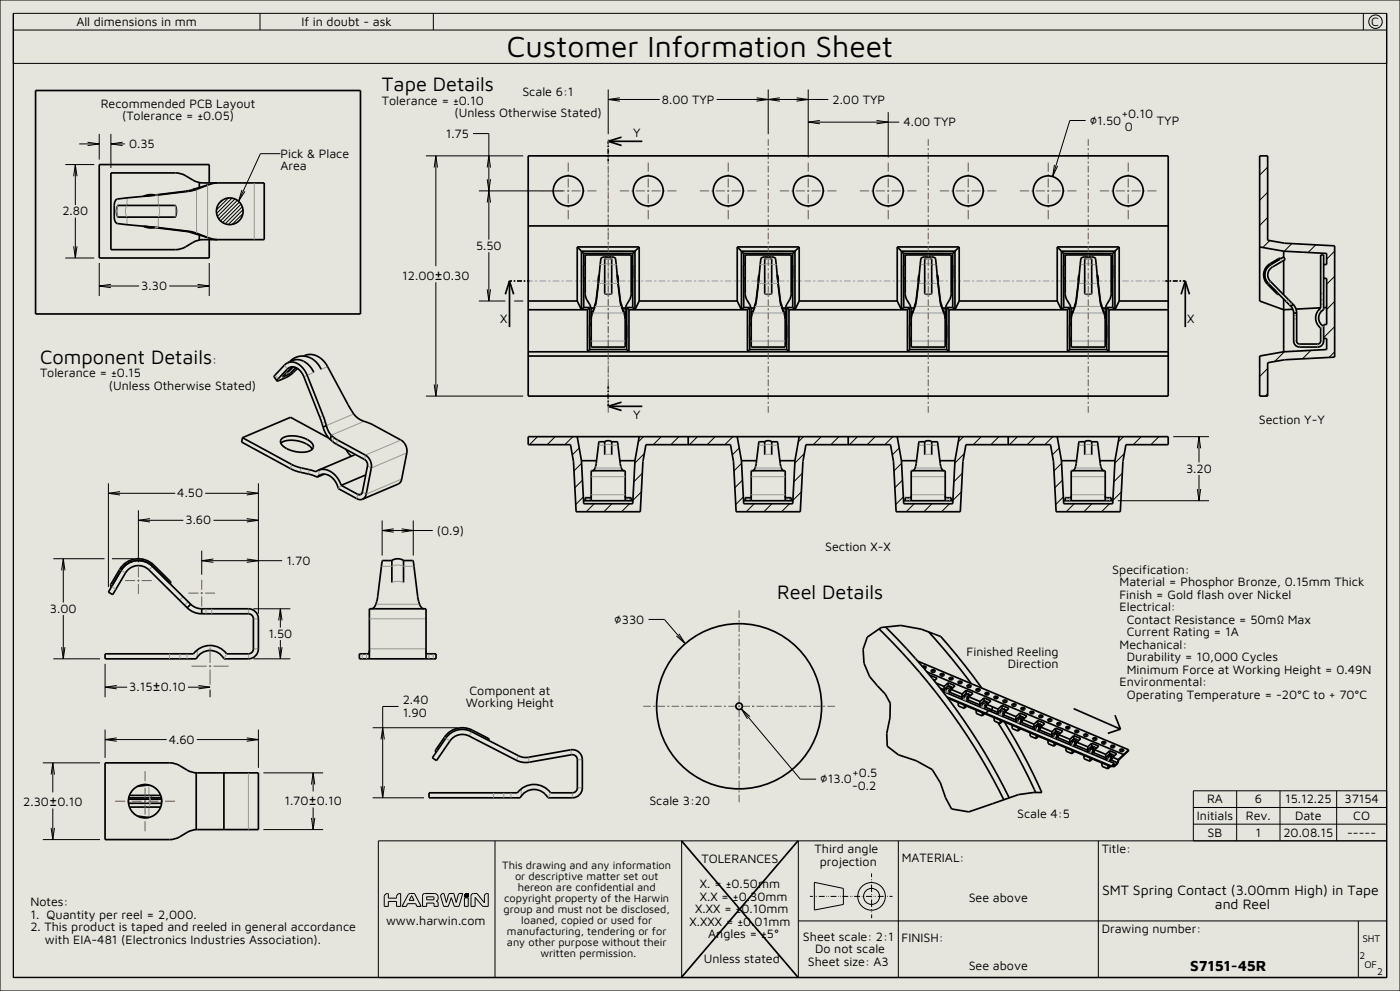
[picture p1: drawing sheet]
<svg xmlns="http://www.w3.org/2000/svg" width="420mm" height="297mm" viewBox="0 0 420 297" stroke-linecap="round" stroke-linejoin="round" font-family="sans-serif">
<defs><g id="words">
<text font-size="9" x="152.1" y="17">Customer Information Sheet</text>
<g font-size="6">
<text x="114.6" y="27.3">Tape Details</text>
<text x="12" y="109">Component Details</text>
<text x="233.1" y="179.5">Reel Details</text>
</g>
<g font-size="5.4">
<text x="130.3" y="84">±</text>
<text x="45.8" y="207.2">±</text>
<text x="14.7" y="241.7">±</text>
<text x="92.6" y="241.4">±</text>
</g>
<text font-size="4.5" x="357.1" y="291">S7151-45R</text>
<g font-size="4.2">
<text x="330.6" y="268.3">SMT Spring Contact (3.00mm High) in Tape</text>
<text x="364.5" y="272.5">and Reel</text>
</g>
<g font-size="3.8">
<text x="22.9" y="7.8">All dimensions in mm</text>
<text x="90.5" y="7.8">If in doubt - ask</text>
<text x="411.3" y="7.8">C</text>
<text x="156.7" y="28.9">Scale 6:1</text>
<text x="30.2" y="32.3">Recommended PCB Layout</text>
<text x="114.6" y="31.4">Tolerance = ±0.10</text>
<text x="136.3" y="35.1">(Unless Otherwise Stated)</text>
<text x="198.6" y="31.1">8.00 TYP</text>
<text x="249.7" y="31.1">2.00 TYP</text>
<text x="336.4" y="35.5">+0.10</text>
<text x="36.6" y="36.1">(Tolerance = ±0.05)</text>
<text x="133.7" y="41.3">1.75</text>
<text x="189.9" y="41.1">Y</text>
<text x="271" y="37.9">4.00 TYP</text>
<text x="326.9" y="37.4">⌀1.50</text>
<text x="337.5" y="39.2">0</text>
<text x="347.1" y="37.4">TYP</text>
<text x="38.7" y="44.4">0.35</text>
<text x="84.1" y="47.3">Pick &amp; Place</text>
<text x="84.1" y="51.1">Area</text>
<text x="18.7" y="64.6">2.80</text>
<text x="142.8" y="75">5.50</text>
<text x="120.7" y="84">12.00</text>
<text x="132.9" y="84">0.30</text>
<text x="42.4" y="87">3.30</text>
<text x="150.1" y="96.8">X</text>
<text x="356.1" y="96.8">X</text>
<text x="12" y="113.1">Tolerance = ±0.15</text>
<text x="63.7" y="109">:</text>
<text x="32.7" y="116.9">(Unless Otherwise Stated)</text>
<text x="189.9" y="125.5">Y</text>
<text x="377.7" y="126.9">Section Y-Y</text>
<text x="355.8" y="141.7">3.20</text>
<text x="53.2" y="149.1">4.50</text>
<text x="55.6" y="157.2">3.60</text>
<text x="131.1" y="160.2">(0.9)</text>
<text x="247.5" y="165">Section X-X</text>
<text x="85.9" y="169.3">1.70</text>
<text x="333.7" y="171.9">Specification:</text>
<text x="335.9" y="175.6">Material = Phosphor Bronze, 0.15mm Thick</text>
<text x="335.9" y="179.4">Finish = Gold flash over Nickel</text>
<text x="15" y="183.7">3.00</text>
<text x="335.9" y="183.1">Electrical:</text>
<text x="80.5" y="191.2">1.50</text>
<text x="184.3" y="186.9">⌀330</text>
<text x="338" y="186.9">Contact Resistance = 50mΩ Max</text>
<text x="338" y="190.6">Current Rating = 1A</text>
<text x="290" y="196.5">Finished Reeling</text>
<text x="335.9" y="194.4">Mechanical:</text>
<text x="302.4" y="200.3">Direction</text>
<text x="338" y="198.1">Durability = 10,000 Cycles</text>
<text x="338" y="201.9">Minimum Force at Working Height = 0.49N</text>
<text x="38.8" y="207.2">3.15</text>
<text x="48.3" y="207.2">0.10</text>
<text x="140.8" y="208.3">Component at</text>
<text x="335.9" y="205.6">Environmental:</text>
<text x="338" y="209.4">Operating Temperature = -20°C to + 70°C</text>
<text x="120.8" y="211.1">2.40</text>
<text x="120.8" y="214.8">1.90</text>
<text x="139.7" y="212">Working Height</text>
<text x="50.6" y="222.9">4.60</text>
<text x="255.6" y="232.9">+0.5</text>
<text x="246.1" y="234.8">⌀13.0</text>
<text x="255.6" y="236.6">-0.2</text>
<text x="7" y="241.7">2.30</text>
<text x="17.2" y="241.7">0.10</text>
<text x="85.3" y="241.4">1.70</text>
<text x="95.1" y="241.4">0.10</text>
<text x="194.8" y="241.2">Scale 3:20</text>
<text x="305.1" y="245.3">Scale 4:5</text>
<text x="359.1" y="245.8">Initials</text>
<text x="362.1" y="240.8">RA</text>
<text x="373.7" y="245.8">Rev.</text>
<text x="376.4" y="240.8">6</text>
<text x="385.5" y="240.8">15.12.25</text>
<text x="388.5" y="245.8">Date</text>
<text x="403.3" y="240.8">37154</text>
<text x="406" y="245.8">CO</text>
<text x="362.3" y="250.8">SB</text>
<text x="376.7" y="250.8">1</text>
<text x="385" y="250.8">20.08.15</text>
<text x="404.2" y="250.8">-----</text>
<text x="244.4" y="255.8">Third angle</text>
<text x="330.5" y="255.8">Title:</text>
<text x="210.4" y="258.8">TOLERANCES</text>
<text x="245.9" y="259.5">projection</text>
<text x="270.5" y="258.3">MATERIAL:</text>
<text x="210" y="266.3">X. = ±0.50mm</text>
<text x="9.1" y="271.7">Notes:</text>
<text x="9.1" y="275.4">1. Quantity per reel = 2,000.</text>
<text x="208.5" y="273.8">X.XX = ±0.10mm</text>
<text x="209.9" y="270">X.X = ±0.30mm</text>
<text x="290.6" y="270.3">See above</text>
<text x="9.1" y="279.2">2. This product is taped and reeled in general accordance</text>
<text x="115.8" y="277.2">www.harwin.com</text>
<text x="206.9" y="277.5">X.XXX = ±0.01mm</text>
<text x="212.5" y="281.3">Angles = ±5°</text>
<text x="330.5" y="279.8">Drawing number:</text>
<text x="13.5" y="282.9">with EIA-481 (Electronics Industries Association).</text>
<text x="240.9" y="282">Sheet scale: 2:1</text>
<text x="244.5" y="285.8">Do not scale</text>
<text x="270.5" y="282.3">FINISH:</text>
<text x="211.1" y="288.8">Unless stated</text>
<text x="242.3" y="289.5">Sheet size: A3</text>
<text x="290.6" y="290.8">See above</text>
</g>
<g font-size="3.3">
<text x="150.7" y="260.4">This drawing and any information</text>
<text x="154.5" y="263.7">or descriptive matter set out</text>
<text x="155.3" y="267">hereon are confidential and</text>
<text x="151" y="273.6">group and must not be disclosed,</text>
<text x="151.3" y="270.3">copyright property of the Harwin</text>
<text x="152.1" y="280.2">manufacturing, tendering or for</text>
<text x="156.4" y="276.9">loaned, copied or used for</text>
<text x="152.1" y="283.5">any other purpose without their</text>
<text x="162.1" y="286.8">written permission.</text>
</g>
<g font-size="3">
<text x="407.9" y="287.4">2</text>
<text x="408.7" y="282.4">SHT</text>
<text x="409.3" y="290.2">OF</text>
<text x="413.1" y="292.2">2</text>
</g>
</g></defs>
<path d="M0 0h420v297h-420z" fill="#e5e5de"/>
<path d="M0 0h420v297h-420z" fill="none" stroke="#e5e5de" stroke-width=".3"/>
<g fill="none" stroke="#000" stroke-width=".51">
<path d="M10.7 27.1h97.4v67h-97.4zM33.3 51.8h19.8l2.1 .6 3.6 2 1.6 .4h18.9v17h-18.9l-1.6 .4-3.6 2-2.1 .6h-19.8M57.9 56.8h1.1M59 56.8l-1.6 .4a167.8 167.8 0 0 1-19.3 2.1l-2.9 .3a1.81 1.81 0 0 0-.9 2v3.4a1.81 1.81 0 0 0 .9 2l2.9 .3a167.8 167.8 0 0 1 19.3 2.1l1.6 .5M59.8 54.7v1.5M62.3 55.5l-3.3 1.3M65.3 54.8l-1.8 .3-7.4 2.1-12.8 1.6M158.5 46.7v46.1h17.7M182.5 43.6v.5M182.5 44.6v1.5M182.5 46.6v.5M182.5 47.6v.8"/>
<path d="M186.5 41.1l-4 1.3 4 1.2M192.7 42.4h-10.2v.7M350.5 46.7v46.1h-17.8M35.4 61.6h17.2a3.2 3.2 0 0 1-.2 3.5h-17a3.7 3.7 0 0 1 0-3.5zM43.3 67.8l12.8 1.6 7.4 2.2 1.8 .2M57.9 69.9h1.1M59 69.9l3.3 1.3M59.8 70.4v1.5M173.2 74v16.2M173.2 74l1.9 2M173.2 74h18.6M175.1 79.3v4.1"/>
<path d="M175.1 79.3h.5M175.1 76v3.3M175.1 76h14.7M175.6 76.4v12l1.7 4.2 .1 11.4h10.2v-11.4l1.7-4.2 .1-12M181.4 77.7v10.2l1.1 .3 1-.3v-10.2M181.4 77.7h.1M181.4 77.7a2.22 2.22 0 0 1 2.1 0M183.5 77.7h.1M189.4 79.3h.5M189.8 76v16.2M189.8 79.3h.1M191.8 74v16.2"/>
<path d="M191.8 74l-2 2M221.2 74v16.2M221.2 74l1.9 2M221.2 74h18.6M223.1 79.3v4.1M223.1 79.3h.5M223.1 76v3.3M223.1 76h14.7M223.6 76.4v12l1.7 4.2 .1 11.4h10.2v-11.4l1.7-4.2 .1-12M229.4 77.7v10.2l1.1 .3 1-.3v-10.2M229.4 77.7h.1M229.4 77.7a2.22 2.22 0 0 1 2.1 0"/>
<path d="M231.5 77.7h.1M237.4 79.3h.5M237.8 76v16.2M237.8 79.3h.1M239.8 74v16.2M239.8 74l-2 2M269.2 74h18.6M269.2 74v16.2M269.2 74l1.9 2M271.1 79.3h.5M271.1 79.3v4.1M271.1 76h14.7"/>
<path d="M271.1 76v3.3M271.6 76.4v12l1.7 4.2 .1 11.4h10.2v-11.4l1.7-4.2 .1-12M277.4 77.7v10.2l1.1 .3 1-.3v-10.2M277.4 77.7h.1M277.4 77.7a2.22 2.22 0 0 1 2.1 0M279.5 77.7h.1M285.4 79.3h.5M285.8 79.3h.1M285.8 76v16.2M287.8 74l-2 2M287.8 74v16.2M317.2 74h18.6"/>
<path d="M317.2 74l1.9 2M317.2 74v16.2M319.1 79.3h.5M319.1 79.3v4.1M319.1 76h14.7M319.1 76v3.3M319.6 76.4v12l1.7 4.2 .1 11.4h10.2v-11.4l1.7-4.2 .1-12M325.4 77.7v10.2l1.1 .3 1-.3v-10.2M325.4 77.7h.1M325.4 77.7a2.22 2.22 0 0 1 2.1 0M327.5 77.7h.1M333.4 79.3h.5"/>
<path d="M333.8 79.3h.1M333.8 76v16.2M335.8 74l-2 2M335.8 74v16.2M377.9 74l7.2 1.3M384 77.7l-3.3 1.9-1 1.3-.3 1M384.1 77.6l-.4-.1-2.7 1.5a3.9 3.9 0 0 0-.8 6.2l3 2.9h.4M385.1 77l-4.4 2.6-.9 1.3-.3 1M385.1 77l.5 .8-3.9 2.3a2.7 2.7 0 0 0-.6 4.2l6.8 6.9M385.1 75.3v1.7M385.1 78.1v10.2M385.1 75.3l12.9 .7v3.3h-.9"/>
<path d="M396.2 76.4v15.9a3.7 3.7 0 0 0 0 6v3.9a.9 .9 0 0 1-.9 .9h-5.4a.9 .9 0 0 1-.9-.9v-8.4M397.1 76.4v16.4a2.82 2.82 0 0 0 0 5M151.6 88.2l1.2-4 1.3 4M153.6 84.2h-.8v13.8M154.1 84.2h.5M155.1 84.2h1.5M157.1 84.2h.5M158.1 84.2h.7M158.5 90.2h14.7M173.2 90.2l1.2 2.6M174.4 92.8v-17.5h16.1v17.5M175.1 83.4v.1"/>
<path d="M175.1 83.4h.5M175.1 83.5v8.7M175.1 92.2l-.7 .6M175.1 92.2h1.8M175.1 83.5h.5M176.2 92.8v12.6l.7-.6M176.9 97.3v4.1M176.9 97.3h.5M176.9 92.2v5.1M176.9 92.2l-.7 .6M177.3 92.3h.9M178.5 91.8l1-6.9 .8-7.3 .3-.4 .9-.2h2.3l.9 .5 .7 7.4 1 6.9"/>
<path d="M178.5 91.2v.6M178.5 91.8l-.8 2M179.5 83.5h.1M179.5 83.4h.1M179.8 82.4l-1 7.7-1.4 5.5M185.2 82.4l.9 7.7 1.5 5.5M185.3 83.4h.2M185.3 83.5h.2M186.4 91.2v.6M186.4 91.8l.8 2M186.7 92.3h.9M187.6 97.3h.5"/>
<path d="M188 92.2v12.6M188 97.3h.1M188 92.2l.7 .6M188 92.2h1.8M188.7 92.8v12.6l-.7-.6M188.7 92.8h35.5M189.4 83.4h.5l-.5 .1M189.8 92.2l.7 .6M191.8 90.2l-1.3 2.6M191.8 90.2h29.4M221.2 90.2l1.2 2.6M222.4 92.8v-17.5h16.1v17.5"/>
<path d="M223.1 83.4v.1M223.1 83.4h.5M223.1 83.5v8.7M223.1 92.2l-.7 .6M223.1 92.2h1.8M223.1 83.5h.5M224.2 92.8v12.6l.7-.6M224.9 97.3v4.1M224.9 97.3h.5M224.9 92.2v5.1M224.9 92.2l-.7 .6M225.3 92.3h.9"/>
<path d="M226.5 91.8l1-6.9 .8-7.3 .3-.4 .9-.2h2.3l.9 .5 .7 7.4 1 6.9M226.5 91.2v.6M226.5 91.8l-.8 2M227.5 83.5h.1M227.5 83.4h.1M227.8 82.4l-1 7.7-1.4 5.5M233.2 82.4l.9 7.7 1.5 5.5M233.3 83.4h.2M233.3 83.5h.2M234.4 91.2v.6M234.4 91.8l.8 2M234.7 92.3h.9"/>
<path d="M235.6 97.3h.5M236 97.3h.1M236 92.2l.7 .6M236 92.2v12.6M236 92.2h1.8M236.7 92.8v12.6l-.7-.6M236.7 92.8h35.5M237.4 83.4h.5l-.5 .1M237.8 92.2l.7 .6M239.8 90.2l-1.3 2.6M239.8 90.2h29.4M269.2 90.2l1.2 2.6"/>
<path d="M270.4 92.8v-17.5h16.1v17.5M271.1 83.4h.5M271.1 83.4v.1M271.1 92.2h1.8M271.1 83.5h.5M271.1 83.5v8.7M271.1 92.2l-.7 .6M272.2 92.8v12.6l.7-.6M272.9 97.3h.5M272.9 97.3v4.1M272.9 92.2v5.1M272.9 92.2l-.7 .6"/>
<path d="M273.3 92.3h.9M274.5 91.8l1-6.9 .8-7.3 .3-.4 .9-.2h2.3l.9 .5 .7 7.4 1 6.9M274.5 91.2v.6M274.5 91.8l-.8 2M275.5 83.5h.1M275.5 83.4h.1M275.8 82.4l-1 7.7-1.4 5.5M281.2 82.4l.9 7.7 1.5 5.5M281.3 83.4h.2M281.3 83.5h.2M282.4 91.2v.6M282.4 91.8l.8 2"/>
<path d="M282.7 92.3h.9M283.6 97.3h.5M284 92.2h1.8M284 97.3h.1M284 92.2l.7 .6M284 92.2v12.6M284.7 92.8h35.5M284.7 92.8v12.6l-.7-.6M285.4 83.4h.5l-.5 .1M285.8 92.2l.7 .6M287.8 90.2h29.4M287.8 90.2l-1.3 2.6"/>
<path d="M317.2 90.2l1.2 2.6M318.4 92.8v-17.5h16.1v17.5M319.1 83.4h.5M319.1 83.4v.1M319.1 92.2h1.8M319.1 83.5h.5M319.1 92.2l-.7 .6M319.1 83.5v8.7M320.2 92.8v12.6l.7-.6M320.9 97.3h.5M320.9 97.3v4.1M320.9 92.2l-.7 .6"/>
<path d="M320.9 92.2v5.1M321.3 92.3h.9M322.5 91.8l1-6.9 .8-7.3 .3-.4 .9-.2h2.3l.9 .5 .7 7.4 1 6.9M322.5 91.2v.6M322.5 91.8l-.8 2M323.5 83.5h.1M323.5 83.4h.1M323.8 82.4l-1 7.7-1.4 5.5M329.2 82.4l.9 7.7 1.5 5.5M329.3 83.4h.2M329.3 83.5h.2M330.4 91.8l.8 2"/>
<path d="M330.4 91.2v.6M330.7 92.3h.9M331.6 97.3h.5M332 92.2h1.8M332 97.3h.1M332 92.2l.7 .6M332 92.2v12.6M332.7 92.8v12.6l-.7-.6M333.4 83.4h.5l-.5 .1M333.8 92.2l.7 .6M335.8 90.2h14.7M335.8 90.2l-1.3 2.6"/>
<path d="M349.6 84.2h.7M350.8 84.2h.5M351.8 84.2h1.5M353.8 84.2h.5M354.3 88.2l1.3-4 1.2 4M354.8 84.2h.8v13.8M379.4 81.9l.2 1.7 .8 1.4M379.5 81.9l.1 1.7 .9 1.3M380.5 84.9l6.8 6.9M383.4 87.9l.1 .1M385.1 89.6v15.8M387.3 91.8l.5 .7 .3 1.3"/>
<path d="M387.9 92.7l-2.8 .1-7.2-2.6v-43.5h2.4v25.3l5.1 .9 15 .8v33.3l-15 .8-5.1 .9v10h-2.4v-12l7.2-1.3M387.9 91.2l.8 1.2 .3 1.4M387.9 91.2l-.6 .6M388.1 93.8h.9M396.2 92.3l-7.4 .3M397.1 83.4l.9 .1v13.8h-.9v4.9a1.8 1.8 0 0 1-1.8 1.8h-5.4a1.8 1.8 0 0 1-1.8-1.8v-8.4M398 92.2h-.9M83.1 114.1l3.5-3.8a3.1 3.1 0 0 1 4.2 1.9l5.1 12.8 1 3M86.4 108.7a4.8 4.8 0 0 1 5.5 3.2l5.1 13 .9 2.6M86.4 108.7l-1 .7-3.1 3.3-.1 .2 .9 1.2M86.8 108.5a5.7 5.7 0 0 1 9.5 2.2M87.1 108.4l-.7 .3"/>
<path d="M87.3 108.3a4.9 4.9 0 0 1 6.6 2.8l.3 .5M87.7 109.9l-2.9 3 2.1-.9 1.9-1.8M88 109.9l-2 2M89.2 110.4l-2.8 2.5-3.3 1.2M91.1 106.7a5.6 5.6 0 0 1 7.2 3.2l7.8 14.2a6 6 0 0 0 3.1 2.2l2.4 .9 8.7 4.7a3.8 3.8 0 0 1 1.7 3.8l-1.5 7.9a1.99 1.99 0 0 1-1.1 1.5l-10.7 4.5M158.5 118.7v-13.3h192v13.3M158.5 106.7h192M176.9 101.4v.1M176.9 101.4h.5M176.9 101.5v3.3M176.9 104.8h11.1M176.9 101.5h.5"/>
<path d="M182.5 115.8v.7M182.5 117v.5M182.5 118v1.5M187.6 101.4h.5l-.5 .1M224.9 101.4v.1M224.9 101.4h.5M224.9 101.5v3.3M224.9 104.8h11.1M224.9 101.5h.5M235.6 101.4h.5l-.5 .1M272.9 101.4h.5M272.9 101.4v.1"/>
<path d="M272.9 104.8h11.1M272.9 101.5h.5M272.9 101.5v3.3M283.6 101.4h.5l-.5 .1M320.9 101.4h.5M320.9 101.4v.1M320.9 104.8h11.1M320.9 101.5h.5M320.9 101.5v3.3M331.6 101.4h.5l-.5 .1M397.1 101.4l.9 .1v3.3l-12.9 .6M72.5 132.5l15.2 8.3 5.8 1.5 1.7 .7"/>
<path d="M72.7 131.2l15.1 8.2 1.9 .7 4.1 .9a1.57 1.57 0 0 0 1.8-.1h.1a5.1 5.1 0 0 1 5.9 2.9l.8 1.7 5 2.7h.8l.5-.6 1.5-8a1.91 1.91 0 0 0-.8-1.9l-8.6-4.7-1.7-1.3M87.2 125.1l11.5 6.2M96.9 128l.9 2.2 1.3 1.5M97.9 127.5l.6 1.7 .9 1.2M97.9 127.5l-1 .5M99.4 130.4l1.6 1.3 8.6 4.7a3.8 3.8 0 0 1 1.8 3.8l-1.5 7.9a1.99 1.99 0 0 1-1.2 1.5M99.4 130.4l-.3 1.3M103.7 134.6l1.7 2.1M106.7 136.2l-.5 .2M158.5 130.9h192v2.4h-12.7l-.9 5-.8 15.1h-19.3l-.8-15.1-.8-5h-25.4l-.9 5-.8 15.1h-19.3l-.8-15.1-.8-5h-25.4l-.9 5-.8 15.1h-19.3l-.8-15.1-.8-5h-25.4l-.9 5-.8 15.1h-19.3l-.8-15.1-.8-5h-12.7zM173.2 130.9l1.2 7.2M174.4 138.1l.7 12.9h14.7l.7-12.9"/>
<path d="M174.4 138.1h4.6M181.4 132.4l-1.7 .1-.9 7-.4 1.1-.7 .5M181.4 132.4l1.3-.3 .8 .3M181.4 132.4v3.9M182.5 120v.5M182.5 121v.8h10.2M183.5 132.4l1.7 .1 1 7 .4 1.1 .6 .5M183.5 132.4v3.9M186 138.1h4.5M186.5 120.5l-4 1.3 4 1.2M191.8 130.9l-1.3 7.2M206.5 130.9v2.4"/>
<path d="M221.2 130.9l1.2 7.2M222.4 138.1l.7 12.9h14.7l.7-12.9M222.4 138.1h4.6M229.4 132.4l-1.7 .1-.9 7-.4 1.1-.7 .5M229.4 132.4l1.3-.3 .8 .3M229.4 132.4v3.9M231.5 132.4l1.7 .1 1 7 .4 1.1 .6 .5M231.5 132.4v3.9M234 138.1h4.5M239.8 130.9l-1.3 7.2M254.5 130.9v2.4M269.2 130.9l1.2 7.2"/>
<path d="M270.4 138.1l.7 12.9h14.7l.7-12.9M270.4 138.1h4.6M277.4 132.4l-1.7 .1-.9 7-.4 1.1-.7 .5M277.4 132.4l1.3-.3 .8 .3M277.4 132.4v3.9M279.5 132.4l1.7 .1 1 7 .4 1.1 .6 .5M279.5 132.4v3.9M282 138.1h4.5M287.8 130.9l-1.3 7.2M302.5 130.9v2.4M317.2 130.9l1.2 7.2M318.4 138.1l.7 12.9h14.7l.7-12.9"/>
<path d="M318.4 138.1h4.6M325.4 132.4l-1.7 .1-.9 7-.4 1.1-.7 .5M325.4 132.4l1.3-.3 .8 .3M325.4 132.4v3.9M327.5 132.4l1.7 .1 1 7 .4 1.1 .6 .5M327.5 132.4v3.9M330 138.1h4.5M335.8 130.9l-1.3 7.2M95.2 143l.5-.5a3.6 3.6 0 0 1 5 1.9l.8 2 5.8 3.2 .7 .1 .7-.1M97.3 142.1l-2.1 .9M175.1 150.1h14.8M177.4 150v-8.9h10.2v8.9"/>
<path d="M177.4 148.6l-.1 .6h-1.7v.9M187.6 148.6v.6h1.8v.9M223.1 150.1h14.8M225.4 150v-8.9h10.2v8.9M225.4 148.6l-.1 .6h-1.7v.9M235.6 148.6v.6h1.8v.9M271.1 150.1h14.8M273.4 150v-8.9h10.2v8.9M273.4 148.6l-.1 .6h-1.7v.9M283.6 148.6v.6h1.8v.9M319.1 150.1h14.8M321.4 150v-8.9h10.2v8.9"/>
<path d="M321.4 148.6l-.1 .6h-1.7v.9M331.6 148.6v.6h1.8v.9M33.4 175.8h.1M45.7 169.7a6 6 0 0 0-9.3 1.3l-3.9 6.5 1.3 .7 3.8-6.5a4.5 4.5 0 0 1 7.1-.9l11.5 11.4M45.7 169.7l11.5 11.4M45.8 169.7a6.1 6.1 0 0 0-9.5 1.2l-2.7 4.7M45.8 169.7l5 5.1M51 175l.2-.3-.2-.5-4.9-4.9a6.6 6.6 0 0 0-10.2 1.4l-2.6 4.4 .1 .7M117.6 168h-2.8l-.1 .2-1.4 11-.5 1.9a1.76 1.76 0 0 1-1.4 1.4M117.6 174.6v-6.6l1.7-.5 1.8 .5v6.6M121.1 168h2.7l.1 .2 1.5 11 .5 1.9a1.76 1.76 0 0 0 1.3 1.4M56.2 182.2l1.6 1.1 1.3 .5 1.4 .2"/>
<path d="M57.2 181.1l1.5 1 1.8 .4M57.2 181.1l-1 1.1M60.5 184h14a1.5 1.5 0 0 1 1.5 1.5v9a1.5 1.5 0 0 1-1.5 1.5h-6.5a6.2 6.2 0 0 0-10 0h-26.5M60.5 182.5h14a3 3 0 0 1 3 3v9a3 3 0 0 1-3 3h-7.3a4.7 4.7 0 0 0-8.3 0h-27.4M60.5 182.5v1.5M110.8 197.4v-14.9h17v14.9M127.8 194.9l.1 1.1h2.9v1.5h-23v-1.5h2.9l.1-1M282.2 190.8l-5.8-2.2-6.2-1.2-5.9 .7-4.1 2.9a12.1 12.1 0 0 0 3 14.5l2.4 2.5 1.5 2.7-.1 4.5-1 4.6 .2 3.8 3.3 2.6 5.3 1.8 4.9 2.6 2.4 4 1.6 4.5 1.8 3.3 5.1 .9 15-5.2 4.5-.6h2.4M279 202.4h.1M279 202.4v.1M279 202.4l2.1 .9-.8 .7M280 203.7l.5 .2"/>
<path d="M280.8 204.7l2.5 1M282.1 206.3l1.3 .5M282.7 207.1l51.6 21.7M283.4 206.8l-.5 .4M283.4 206.8v.5M284.3 207.8l.5-.4 4 1.7M284.4 209.2l49 20.6M284.4 204.6l-1.1 1.1M284.4 204.6v.9M284.4 204.6l2.1 .9-1.2 1.1M284.4 205.5l-1.2 1.2 .1-1M284.4 205.5v.3"/>
<path d="M284.4 205.5l.2 .1M284.6 207.5v.1M284.6 207.5h.1M284.6 207.4v.1M284.6 209.3l-.1 .1M284.6 207.4v.2M284.7 207.2l-.1 .2M284.8 205.7l-.5 .8M284.9 205.7l.3 .1M284.9 205.7h-.1M284.9 205.7h-.4l-.8 1.4-.4 .3M284.9 205.9l-.4 .8"/>
<path d="M285 205.9h-.1M285 206.2l-.4 1.2M285.1 206.1l.3 .1M285.1 206.1l-.1 .1M285.1 206v.1M285.1 206l.3 .2M285.2 206.1h.1M285.2 205.8l-.2 .1M285.2 205.8l.1 .1M285.2 206v.1M285.3 205.9l.1 .2M285.3 205.9l-.3 .3"/>
<path d="M285.3 206.6l-.3 .9M285.3 206.6l3.3 1.4M285.4 205.9l.5 .2M285.4 206.2h.1M285.4 206.1h.1M285.4 206.1v.1M287.5 210.5v1.1l1.8 .7M288.8 209.1v.5M288.8 209.1l-.5 .4M288.9 209.5l-.2 .1M289.3 211.3v1M289.7 210.1l.5-.4 4 1.6"/>
<path d="M289.8 206.9l-1.2 1.1M289.8 206.9l2.1 .9-1.2 1.1M289.8 206.9v.9M289.8 207.8l-1.2 1.2v-1M289.8 207.8v.3M289.8 207.8l.2 .1M290 209.7l-.1 .2M290 209.7h.1M290 209.6v.1M290 211.6l-.7 .7M290 209.7v.1M290.2 207.9l-.5 .9"/>
<path d="M290.3 207.9l.3 .2M290.3 207.9h-.1M290.3 207.9l-.5 .1-.9 1.5M290.4 208.5l-.4 1.1M290.4 208.5l-.4 1.2M290.5 208.4l.3 .1M290.5 208.4l-.1 .1M290.5 208.3v.1M290.5 208.3l.3 .1M290.5 208.4h.1M290.5 208.1l-.6 .8M290.6 208.1h.1"/>
<path d="M290.6 208.3v.1M290.7 208.1l-.3 .4M290.7 208.2h.1M290.7 208.2l.1 .1M290.7 208.9l-.3 .8M290.7 208.9l3.3 1.4M290.7 208.2l.5 .2M290.8 208.5h.1M290.8 208.3h.1M290.8 208.4v.1M292.8 212.8l.1 1 1.8 .8M294.2 211.3l-.5 .4"/>
<path d="M294.2 211.3v.5M294.2 211.8l-.1 .1M294.7 213.6v1M295.1 212.3l.5-.4 3.9 1.7M295.2 209.2l-1.2 1.1M295.2 209.2v.9M295.2 209.2l2.1 .8-1.2 1.1M295.2 210.1l-1.2 1.2v-1M295.2 210.1v.2M295.2 210.1h.2M295.4 212h.1M295.4 213.9l-.7 .7"/>
<path d="M295.6 210.2l-.5 .9M295.6 210.2l.3 .1M295.6 210.2h.1M295.7 210.2l-.4 .1-1.1 1.5M295.8 210.7l-.4 1.3M295.8 210.8l-.5 1.3 .1-.1M295.9 210.6l.2 .1M295.9 210.6l-.1 .2M295.9 210.6h.1M295.9 210.3l-.6 .9M295.9 210.3l.2 .1M295.9 210.5v.1"/>
<path d="M296 210.5l-.1 .1M296.1 210.5h.1M296.1 210.5v.2M296.1 210.4h.1M296.1 210.4l-.3 .3M296.1 210.4l.1 .2M296.1 211.1l-.3 .9M296.1 211.1l3.3 1.4M296.1 210.4l.5 .3M296.2 210.6h.1M296.2 210.6l-.1 .1M296.6 212.9l-.9 .9v.2"/>
<path d="M297.8 211.8l-.3 1M298.2 215.1l.1 1 1.7 .7M299.5 213.6l-.4 .4M299.5 213.6l.1 .5M300.1 215.9l-.1 .9M300.5 214.6l.4-.4 4 1.7M300.6 211.4l-1.2 1.1M300.6 211.4l2.1 .9-1.2 1.1M300.6 211.4v.9M300.6 212.3l-1.3 1.2 .1-1M300.6 212.3v.3M300.6 212.3l.2 .1"/>
<path d="M300.7 214.2v.2M300.7 214.2l.1 .1M300.8 216.1l-.8 .7M300.8 214l-.1 .2M300.9 214l-.1 .3M301 212.5l-.5 .8M301 212.5l.5 .1M301 212.5h-.4l-.7 1.4-.4 .3M301.3 212.9l.2 .1M301.3 212.9l-.4 1.1M301.3 212.9h.1M301.3 212.8v.1"/>
<path d="M301.3 212.6l-.6 .9M301.4 212.8h-.1M301.4 212.8h.1M301.4 212.8l.1 .2M301.5 212.6l-.7 1.4M301.5 212.6v.1M301.5 212.7l.1 .2M301.5 213.4l-.4 .9M301.5 213.4l3.3 1.4M301.5 212.7l.5 .2M301.5 213h.1M301.6 212.9h.1"/>
<path d="M301.6 212.9l-.1 .1M303.6 217.3l.1 1 1.7 .8M304.9 215.9l.1 .4M304.9 215.9l-.4 .4M304.9 216.4h-.1M305.5 218.1l-.1 1M305.9 216.9l.4-.5 4 1.7M306 213.7l-1.2 1.1M306 213.7l2.1 .9-1.2 1.1M306 213.7v.9M306 214.6l.2 .1M306 214.6l-1.3 1.2 .1-1"/>
<path d="M306 214.6v.2M306.1 215.7h.1M306.1 216.5v.2M306.1 216.5h.1M306.2 218.4l-.8 .7M306.2 216.2l-.1 .3M306.4 214.7l.3 .2M306.4 214.7l-.5 .9M306.4 214.7l-.4 .1-1.1 1.6M306.6 215.2h.3M306.7 215.2l-.1 .1M306.7 215.1h.1"/>
<path d="M306.7 215.1v.1M306.7 214.8l-.6 .9M306.7 214.9l.7 .3M306.7 215.1l.1 .1M306.8 215l-.1 .1M306.8 215h.1M306.8 215l.1 .2M306.9 215.7l3.3 1.3M306.9 215.7l-.4 .8M306.9 215.2h.1M306.9 215.2l-.1-.3-.6 1.7M309 219.6l.1 1 1.7 .7"/>
<path d="M310.3 218.1l-.4 .4M310.3 218.1v.5M310.3 218.6l-.1 .1M311.3 219.1l.4-.4 4 1.7M311.4 215.9l2 .9-1.1 1.1M311.4 215.9l-1.2 1.1M311.4 215.9v.9M311.4 216.8l.2 .1M311.4 216.8l-1.3 1.2 .1-1M311.4 216.8v.3M311.5 218.8v.1M311.5 218.8h.1"/>
<path d="M311.5 218.7v.1M311.6 218.7l-.1 .2M311.8 217l-.5 .9M311.8 217l.3 .1M311.8 217h.1M311.8 217l-.4 .1-1.1 1.5M312 217.4l.3 .1M312 217.4l-.4 1.3M312 217.1h.1M312 217.1l-.5 .9M312.1 217.4h.1M312.1 217.3l-.1 .1"/>
<path d="M312.1 217.3v.1M312.1 217.1l.7 .3M312.2 217.3h-.1M312.2 217.3h.1M312.2 217.3l.1 .2M312.3 217.9l3.3 1.4M312.3 217.9l-.4 .9M312.3 217.5h.1M312.3 217.5l-.1-.3-.7 1.5M316.7 218.2l2.1 .9-1.1 1.1M316.7 218.2l-1.1 1.1M316.7 218.2l.1 .9"/>
<path d="M316.8 219.1l.2 .1M316.8 219.1l-1.3 1.2 .1-1M316.8 219.1v.3M317.2 219.3l-.6 .8M317.2 219.3l.3 .1M317.2 219.3h.1M317.2 219.3h-.4l-.8 1.4-.4 .2M317.2 219.5l-.3 .8M317.3 219.4l-.1 .1M317.3 219.8l-.4 1.1M317.4 219.8l-.4 1.2M317.4 219.7l.3 .1"/>
<path d="M317.4 219.7v.1M317.5 219.6l.2 .1M317.5 219.6l-.1 .1M317.5 219.7h.1M317.5 219.4h-.2M317.5 219.4l.7 .3M317.5 219.6v.1M317.7 219.8h.1M317.8 219.6l-.2-.2-.3 .4M317.8 219.6h.1M317.8 219.7l-.1 .1M322.1 212.4l14 6.1"/>
<path d="M334.5 214.3l1.6 4.2M336.1 218.5l-3.8 1.3M31.5 228.6l19.9 .1 2.1 .5 3.6 2 1.5 .4h18.9v17l-18.9 .1-1.5 .3-3.6 2-2.1 .6h-19.9M38.6 239.5h9.9M38.6 239.1h9.8M38.8 238.4h9.4M44.6 235.3l-3.3 .4M58.9 231.6v17M128.7 237.6h26.5a6.2 6.2 0 0 1 10 0h6.5a1.5 1.5 0 0 0 1.5-1.5v-8.4a1.5 1.5 0 0 0-1.8-1.5l-12.6 2.2h-2.3l-1.6-.6-14.1-7.2a4.5 4.5 0 0 0-5.8 1.5l-4.1 5.9-1.2-.9 4.1-5.9a6 6 0 0 1 7.6-1.9l14.2 7.2 1.4 .5h1.5l12.7-2.3a3 3 0 0 1 3.5 3v8.4a3 3 0 0 1-3 3h-7.3a4.7 4.7 0 0 0-8.3 0h-27.4M146.7 221.9l-.3-.6-4.7-2.5a6.5 6.5 0 0 0-8.3 2.1l-2.7 3.9 .1 .7M310.9 220.4l-.1 .9M311.5 220.7l-.7 .6"/>
<path d="M314.4 221.9v1l1.8 .7M315.7 220.4v.5M315.7 220.4l-.4 .4M316.3 222.6l-.1 1M316.7 221.4l.4-.4 4 1.6M316.9 221v.2M316.9 221h.1M316.9 220.9v.1M316.9 222.9l-.7 .7M317 221l-.1 .1M317.7 220.2l3.3 1.4M317.7 220.2l-.4 .9"/>
<path d="M319.8 224.1v1l1.8 .8M321.1 222.6v.5M321.1 222.6l-.4 .5M321.2 223.1l-.2 .1M321.6 224.9v1M322.1 223.6l.4-.4 4 1.7M322.1 220.5l2.1 .9-1.1 1M322.1 220.5l-1.1 1.1M322.1 220.5l.1 .9M322.2 221.4l.2 .1M322.2 221.4l-1.3 1.2 .1-1M322.2 221.4l-.1 .2"/>
<path d="M322.3 223.3v.1M322.3 223.3h.1M322.3 223.2v.1M322.3 225.2l-.7 .7M322.4 223.2l-.1 .2M322.6 221.5l-.6 .9M322.6 221.5l.3 .1M322.6 221.5h.1M322.6 221.5l-.4 .1-1 1.5M322.6 221.7l-.4 .8M322.7 221.7h-.1M322.7 222.1l-.4 1.1"/>
<path d="M322.7 222.1l-.3 1.1M322.8 221.9l.3 .1M322.8 221.9l-.1 .2M322.8 221.9h.1M322.9 221.9l.2 .1M322.9 221.9h-.1M322.9 221.9h.1M322.9 221.6l-.2 .1M322.9 221.6l.7 .4M322.9 221.8v.1M323 221.7l-.3 .4M323.1 221.7h.1"/>
<path d="M323.1 221.7v.2M323.1 222.4l3.3 1.4M323.1 222.4l-.4 .9M323.1 222h.1M323.1 221.9h.1M323.1 221.9v.1M325.2 226.4v1l1.8 .7M326.5 224.9l-.5 .4M326.5 224.9v.5M326.5 225.4l-.1 .1M327 227.2v.9M327.4 225.9l.5-.4 4 1.7"/>
<path d="M327.5 222.7l2.1 .9-1.2 1.1M327.5 222.7l-1.1 1.1M327.5 222.7v.9M327.5 223.6l.2 .1M327.5 223.6l-1.2 1.2 .1-1M327.5 223.6v.3M327.7 225.5v.1M327.7 227.4l-.7 .7M327.8 225.3l-.1 .2M327.9 223.8l-.5 .8M328 223.8l.3 .1M328 223.8h-.1"/>
<path d="M328 223.8h-.4l-1.1 1.6M328.1 224.3l-.4 1.4v-.2M328.2 224.2l.3 .1M328.2 224.2l-.1 .1M328.2 224.1v.1M328.3 224.2h.1M328.3 223.9l-.7 .9M328.3 223.9l.1 .1M328.3 224.1v.1M328.4 224.1h-.2M328.4 224.1h.1M328.4 224.1l.1 .2"/>
<path d="M328.4 224l-.3 .3M328.4 224h.1M328.4 224l.1 .2M328.4 224.7l3.3 1.4M328.4 224.7l-.3 .9M328.5 224l.5 .2M328.5 224.2h.1M328.5 224.2v.1M330.6 228.6v1.1l1.8 .7M331.9 227.2v.5M331.9 227.2l-.5 .4M332.4 229.4v1"/>
<path d="M332.9 225l2.1 .9-1.2 1.1M332.9 225l-1.2 1.1M332.9 225v.9M332.9 225.9l.2 .1M332.9 225.9l-1.2 1.2v-1M332.9 225.9v.3M333.1 227.8l-.1 .2M333.1 227.8h.1M333.1 229.7l-.7 .7M333.1 227.6v.2M333.2 227.6l-.1 .3M333.4 226l.3 .2"/>
<path d="M333.4 226l-.6 .9M333.4 226l-.4 .1-.8 1.3-.4 .3M333.6 226.5l.3 .1M333.6 226.5l-.1 .1M333.6 226.4h.1M333.6 226.4l.1 .1M333.7 226.2l-.7 .8M333.7 226.2h.1M333.7 226.4v.1M333.7 229.6l.5 .2M333.7 226.3l-.1 .1M333.8 226.4h.1"/>
<path d="M333.8 226.4l.1 .2M333.8 226.2l-.6 1.4M333.8 226.2v.1M333.8 226.3l.1 .1M333.8 227l1.7 .7M333.8 227l-.3 .8M333.8 226.3l.5 .2M333.9 226.4h.1M333.9 226.5v.1M334.2 229.8l-.1-.6-.7 .6M334.3 228.8l.1 .6M334.3 228.8l-.9 .8v.2"/>
<path d="M335.5 227.7l-.2 .9-2-.8-.5 .4M335.5 227.7l3.1-3v.3l-3 2.8-.2 .9-1.2 1.1M38.6 240.7h9.9M38.8 241.9h9.4M41.3 244.6l3.3 .4M204.5 252l34.9 40.9M239.4 252l-34.9 40.9"/>
<circle cx="68.9" cy="63.3" r="4"/>
</g>
<g fill="none" stroke="#000" stroke-width=".3">
<path d="M0 0h420v297h-420zM4 4h412v289h-412zM4 9h412M4 19h412M78 4v5M130 4v5M409 4v5M182.5 26.8v13.4M182.5 29.8h15.4M186 29.3l-3.5 .5 3.5 .5M215 29.8h33.5M227 29.3l3.5 .5-3.5 .5"/>
<path d="M230.5 26.8v13.4M234 29.3l-3.5 .5 3.5 .5M239 29.3l3.5 .5-3.5 .5M242.5 26.8v20.4M242.5 36.6h27.3M246 36.1l-3.5 .5 3.5 .5M263 36.1l3.5 .5-3.5 .5M266.5 33.6v13.6M325.7 36.1h-4.8l-5.1 16.8M19.6 49.3h8.7M22.1 52.8l.5-3.5 .5 3.5M22.6 49.3v12.1"/>
<path d="M23.8 43.1h6M26.3 42.6l3.5 .5-3.5 .5M29.8 40.1v7.7M33.3 40.1v10.2M33.3 43.1h4.2M36.8 42.6l-3.5 .5 3.5 .5M66.7 60l-1.1 1.1M68.5 59.4l-3.5 3.5M69.6 59.4l-4.6 4.6M70.5 59.6l-5.3 5.3M72.6 56.9l-1 3.4 1.9-3M84.1 46.1h-6l-6.5 14.2"/>
<path d="M127.8 46.7h29.2M130.3 50.2l.5-3.5 .5 3.5M130.8 46.7v33.1M141.9 40h4.8v31.8M143.7 57.2h25.3M146.2 53.7l.5 3.5 .5-3.5M146.2 50.2l.5-3.5 .5 3.5M316.3 49.4l-.5 3.5 1.5-3.2M380.3 50.1l-2.4 2.4M380.3 57.6l-2.4 2.4M19.6 77.3h8.7M22.1 73.8l.5 3.5 .5-3.5"/>
<path d="M22.6 65.2v12.1M29.8 78.8v9.9M62.8 78.8v9.9M71.2 60l-5.6 5.6M71.8 60.6l-5.6 5.6M72.3 61.2l-5.5 5.5M72.7 62l-5.1 5.1M72.9 64l-3.3 3.2M72.9 62.9l-4.4 4.4M146.2 60.7l.5-3.5 .5 3.5M146.7 75.6v14.6M380.3 65.2l-2.4 2.4"/>
<path d="M380.9 72.1l-2.1 2.1M387.6 73l-2.3 2.3M394.7 73.4l-2.3 2.3M400.4 75.3l-2.4 2.4M29.8 85.7h12M33.3 85.2l-3.5 .5 3.5 .5M50.8 85.7h12M59.3 85.2l3.5 .5-3.5 .5M130.8 84.6v34.1M143.7 90.2h7.9M146.2 86.7l.5 3.5 .5-3.5M154.2 90.2h2.8"/>
<path d="M400.4 82.8l-2.4 2.4M400.4 90.3l-2.4 2.4M400.4 97.9l-3.3 3.3M127.8 118.7h29.2M130.3 115.2l.5 3.5 .5-3.5M380.3 110.4l-2.4 2.4M380.3 118l-.7 .7M385.3 105.4l-2.9 2.9M393.3 105l-2.6 2.5M400.4 105.4l-1.7 1.7M161.3 130.9l-2.4 2.4M166.6 130.9l-2.4 2.4"/>
<path d="M171.9 130.9l-2.4 2.4M173.8 134.3l-2.1 2M174.5 138.9l-2.3 2.2M193.1 130.9l-1.6 1.6M193.3 135.9l-2.8 2.9M198.4 130.9l-2.4 2.4M203.7 130.9l-2.4 2.4M209.3 130.9l-2.4 2.4M214.6 130.9l-2.4 2.4M219.9 130.9l-2.4 2.4M221.8 134.3l-2.1 2M222.5 138.9l-2.3 2.2"/>
<path d="M241.1 130.9l-1.6 1.6M241.3 135.9l-2.8 2.9M246.4 130.9l-2.4 2.4M251.7 130.9l-2.4 2.4M257.3 130.9l-2.4 2.4M262.6 130.9l-2.4 2.4M267.9 130.9l-2.4 2.4M269.8 134.3l-2.1 2M270.5 138.9l-2.3 2.2M289.1 130.9l-1.6 1.6M289.3 135.9l-2.8 2.9M294.4 130.9l-2.4 2.4"/>
<path d="M299.7 130.9l-2.4 2.4M305.3 130.9l-2.4 2.4M310.6 130.9l-2.4 2.4M315.9 130.9l-2.4 2.4M317.8 134.3l-2.1 2M318.5 138.9l-2.3 2.2M337.1 130.9l-1.6 1.6M337.3 135.9l-2.8 2.9M342.4 130.9l-2.4 2.4M347.7 130.9l-2.4 2.4M352 130.9h10.7M359.2 134.4l.5-3.5 .5 3.5"/>
<path d="M359.7 130.9v7.7M32.5 144.8v31.2M32.5 147.8h20.1M36 147.3l-3.5 .5 3.5 .5M41.5 152.9v15.6M41.5 155.9h13.5M45 155.4l-3.5 .5 3.5 .5M61.6 147.8h15.9M64 155.9h13.5M74 155.4l3.5 .5-3.5 .5M74 147.3l3.5 .5-3.5 .5M77.5 144.8v39.2"/>
<path d="M114.6 156v10.5M114.6 159h15.2M118.1 158.5l-3.5 .5 3.5 .5M120.5 158.5l3.5 .5-3.5 .5M124 156v10.5M174.7 143.9l-2.2 2.3M175 148.9l-2.3 2.3M178.3 151l-2.4 2.4M183.6 151l-2.4 2.4M188.9 151l-2.4 2.4M192.1 153l-.3 .4M192.4 147.4l-2.5 2.6"/>
<path d="M192.7 141.8l-2.5 2.6M222.7 143.9l-2.2 2.3M223 148.9l-2.3 2.3M226.3 151l-2.4 2.4M231.6 151l-2.4 2.4M236.9 151l-2.4 2.4M240.1 153l-.3 .4M240.4 147.4l-2.5 2.6M240.7 141.8l-2.5 2.6M270.7 143.9l-2.2 2.3M271 148.9l-2.3 2.3M274.3 151l-2.4 2.4"/>
<path d="M279.6 151l-2.4 2.4M284.9 151l-2.4 2.4M288.1 153l-.3 .4M288.4 147.4l-2.5 2.6M288.7 141.8l-2.5 2.6M318.7 143.9l-2.2 2.3M319 148.9l-2.3 2.3M322.3 151l-2.4 2.4M327.6 151l-2.4 2.4M332.9 151l-2.4 2.4M335.4 150.1h27.3M336.1 153l-.3 .4"/>
<path d="M336.4 147.4l-2.5 2.6M336.7 141.8l-2.5 2.6M359.2 146.6l.5 3.5 .5-3.5M359.7 142.3v7.8M16 167.5h15.4M18.5 171l.5-3.5 .5 3.5M19 167.5v13.1M33.6 167.5h6.4M60.5 165v7.2M60.5 168h24.2M64 167.5l-3.5 .5 3.5 .5M74 167.5l3.5 .5-3.5 .5"/>
<path d="M16 197.5h14M18.5 194l.5 3.5 .5-3.5M19 184.3v13.2M31.5 199v9.9M76 197.5h11.1M76 182.5h11.1M83.6 186l.5-3.5 .5 3.5M83.6 194l.5 3.5 .5-3.5M84.1 182.5v5.6M84.1 191.8v5.7M194.6 185.6h4.7l6.3 7.3M203.7 189.9l1.9 3-2.7-2.3"/>
<path d="M31.5 218.6v8.5M31.5 205.9h6.7M35 205.4l-3.5 .5 3.5 .5M56.4 205.9h6.6M59.5 205.4l3.5 .5-3.5 .5M63 206.7v2.2M77.5 218.6v11.5M111.8 218.1h25.4M119.6 211.7h-4.8v27.4M222.4 212.4l17.7 21.1h4.7M225 214.8l-2.6-2.4 1.8 3M12.8 228.6h17.2"/>
<path d="M15.3 232.1l.5-3.5 .5 3.5M15.8 228.6v8.9M31.5 221.6h18.5M35 221.1l-3.5 .5 3.5 .5M59 221.6h18.5M74 221.1l3.5 .5-3.5 .5M79 231.6h17.9M93.4 235.1l.5-3.5 .5 3.5M93.9 231.6v5.6M111.8 239.1h15.4M114.3 235.6l.5 3.5 .5-3.5M114.3 221.6l.5-3.5 .5 3.5"/>
<path d="M371 237v15M384 237v15M401 237v15M416 237h-58v15M12.8 251.6h17.2M15.3 248.1l.5 3.5 .5-3.5M15.8 242.3v9.3M79 248.6h17.9M93.4 245.1l.5 3.5 .5-3.5M93.9 242v6.6M148.5 252v41M204.5 252v41"/>
<path d="M239.5 252v41M269.5 252v41M329.5 252v41M358 242h58M358 247h58M416 252h-302.5v41M115.6 268.1l.9-.3v1.4h2.5a1.1 1.1 0 0 1 1.2-1.4v3.8h-1.2v-1.4h-2.5v1.4h-1.2v-2.9zM122.4 268.1l.5-.3h1.4l2.1 3.8h-1.4l-.3-.8h-2.5l-.3 .8h-1.3zM123.5 268.4l.7 1.4h-1.5zM127 267.9l3.3-.1a1.23 1.23 0 0 1 1.2 .9 1.23 1.23 0 0 1-.6 1.4l.5 .6v.9h-1.2v-.7l-.2-.2h-2v.9h-1.2v-3.2zM128 268.8h2l.2 .6-.3 .3h-1.9zM134.5 268.1l-.6 2.4-.7-2.7-.8 .2-.2 .6"/>
<path d="M137.5 268.1l-.6 2.4-.8-2.7h-1.1l-.5 .4M137.5 268.2l.5-.4h.8l-1.1 3.8h-1.4l-.9-2.6-.9 2.6h-1.4l-.9-3.1M139.3 269.1h1.2v2.5h-1.2zM139.8 267.8l-.4 .5M140 267.8l-.7 .6M140.1 267.8l-.8 .8M140.2 267.8l-.9 .9M140.3 267.8l-.7 .2-.3 .8M140.3 267.8h.2M140.3 267.8l-1 1M140.4 267.8l-1 1M140.5 267.8v1h-1.2"/>
<path d="M140.5 267.8l-1 1M140.5 267.9l-.9 .9M140.5 268l-.8 .8M140.5 268.1l-.7 .7M140.5 268.2l-.6 .6M140.5 268.3l-.5 .5M140.5 268.4l-.4 .4M140.5 268.5l-.3 .3M140.5 268.6l-.2 .2M140.5 268.7l-.1 .1M146.1 267.8h.4v3.8h-1.7l-2.3-2.7v2.7h-1.2v-3l.2-.6 .4-.2h1.2l2.2 2.8v-2.2l.4-.5 .4-.1M239.5 276h176.5"/>
<path d="M243 268.6h.9M243.9 268.6h.1M244.3 264.4l8.7 1.9v4.8l-8.7 1.6zM244.4 268.6h.2M244.9 268.6h.2M245.6 268.6h1.8M247.9 268.6h.2M248.5 268.6h.1M249.2 268.6h1.7M251.5 268.6h.1M252 268.6h.2M252.7 268.6h1.8"/>
<path d="M255 268.6h.2M255.5 268.7h.2M256.3 268.7h1.7M258.6 268.7h.1M259.1 268.7h.2M259.8 268.7h1.8M261.5 261.8v1.1M261.5 262.9h.1M261.5 263.5v.3M261.5 264.2v.2M261.5 265.1v2.2M261.5 268v.2"/>
<path d="M261.5 268.7v.2M261.5 269.6v2.2M261.5 272.5v.2M261.5 273.2v.2M261.5 274.1v1.1M262.1 268.7h.2M262.6 268.7h.2M263.3 268.7h1.8M265.6 268.7h.2M266.2 268.7h.1M266.9 268.7h.9M407.5 276v17"/>
<path d="M4 292.9h412"/>
<circle cx="412.7" cy="6.5" r="2.02"/>
<circle cx="261.5" cy="268.6" r="4.1"/>
<circle cx="261.5" cy="268.7" r="2.41"/>
</g>
<g fill="none" stroke="#9196a0" stroke-width=".3">
<path d="M38.1 59.3v2.3M46.4 58.4h1.1v3.2M55.6 57.3h1.1M57.1 57h1.1M59 56.8v13.1M62.3 55.5v15.7M76.3 54.8v17M182.5 48.4v1M182.5 50.1v.7M182.5 51.5v2.1M182.5 54.3v.7M182.5 55.7v2.1"/>
<path d="M182.5 58.5v.7M182.5 59.9v2.1M35.4 61.6a3.8 3.8 0 0 0 0 3.5M38.1 61.6a3.8 3.8 0 0 0 0 3.5M38.1 65.1v2.2M47.5 65.1v3.1h-1.1M47.5 61.6a4.5 4.5 0 0 1 0 3.5M52.4 61.6a4.5 4.5 0 0 1 0 3.5M55.6 69.3h1.1M57.1 69.6h1.1M180 79.3h1.4a2.26 2.26 0 0 1 2.1 0h1.4M181.4 77.7l1-.2 1.1 .2"/>
<path d="M182.5 62.8v.7M182.5 64.2v2.1M182.5 67v.7M182.5 68.4v2.1M182.5 71.2v.7M182.5 72.6v2.1M182.5 75.4v.7M182.5 76.8v2.1M182.5 79.6v.7M228 79.3h1.4a2.26 2.26 0 0 1 2.1 0h1.4M229.4 77.7l1-.2 1.1 .2M276 79.3h1.4a2.26 2.26 0 0 1 2.1 0h1.4"/>
<path d="M277.4 77.7l1-.2 1.1 .2M324 79.3h1.4a2.26 2.26 0 0 1 2.1 0h1.4M325.4 77.7l1-.2 1.1 .2M381 79l.7 1.1M383.7 77.5l.2 .2M384.1 77.6l.5 .8M158.8 84.2h1M160.5 84.2h.7M161.8 84.2h2M164.5 84.2h.6M165.8 84.2h2M168.5 84.2h.6"/>
<path d="M169.8 84.2h2M172.4 84.2h.7M173.8 84.2h1.9M176.4 84.2h.7M177.7 84.2h2M177.7 93.8h9.5M178.5 91.8h7.9M178.7 90.7v.7M178.9 89.8v.7M179.5 84.3v.6l3 .3 2.9-.3v-.6M180.4 84.2h.6M181.4 87.9l1.1 .2 1-.2"/>
<path d="M181.7 84.2h2M182.5 81v2.1M182.5 83.8v.7M182.5 85.2v2.1M182.5 88v.7M182.5 89.4v2.1M182.5 92.3v.7M182.5 93.7v2.1M182.5 96.5v.7M182.5 97.9v2.1M184.3 84.2h.7M185.7 84.2h2"/>
<path d="M186.1 89.8v.7M186.3 90.7v.7M188.3 84.2h.7M189.6 84.2h2M192.3 84.2h.7M193.6 84.2h2M196.3 84.2h.6M197.6 84.2h2M200.2 84.2h.7M201.6 84.2h2M204.2 84.2h.7M205.5 84.2h2"/>
<path d="M208.2 84.2h.7M209.5 84.2h2M212.2 84.2h.6M213.5 84.2h2M216.1 84.2h.7M217.5 84.2h1.9M220.1 84.2h.7M221.4 84.2h2M224.1 84.2h.6M225.4 84.2h2M225.7 93.8h9.5M226.5 91.8h7.9"/>
<path d="M226.7 90.7v.7M226.9 89.8v.7M227.5 84.3v.6l3 .3 2.9-.3v-.6M228.1 84.2h.6M229.4 84.2h2M229.4 87.9l1.1 .2 1-.2M232 84.2h.7M233.4 84.2h1.9M234.1 89.8v.7M234.3 90.7v.7M236 84.2h.7M237.3 84.2h2"/>
<path d="M240 84.2h.6M241.3 84.2h2M244 84.2h.6M245.3 84.2h2M247.9 84.2h.7M249.3 84.2h1.9M251.9 84.2h.7M253.2 84.2h2M255.9 84.2h.6M257.2 84.2h2M259.8 84.2h.7M261.2 84.2h2"/>
<path d="M263.8 84.2h.7M265.1 84.2h2M267.8 84.2h.7M269.1 84.2h2M271.8 84.2h.6M273.1 84.2h2M273.7 93.8h9.5M274.5 91.8h7.9M274.7 90.7v.7M274.9 89.8v.7M275.5 84.3v.6l3 .3 2.9-.3v-.6M275.7 84.2h.7"/>
<path d="M277.1 84.2h2M277.4 87.9l1.1 .2 1-.2M279.7 84.2h.7M281 84.2h2M282.1 89.8v.7M282.3 90.7v.7M283.7 84.2h.7M285 84.2h2M287.7 84.2h.6M289 84.2h2M291.6 84.2h.7M293 84.2h1.9"/>
<path d="M295.6 84.2h.7M296.9 84.2h2M299.6 84.2h.6M300.9 84.2h2M303.6 84.2h.6M304.9 84.2h2M307.5 84.2h.7M308.9 84.2h1.9M311.5 84.2h.7M312.8 84.2h2M315.5 84.2h.6M316.8 84.2h2"/>
<path d="M319.5 84.2h.6M320.8 84.2h2M321.7 93.8h9.5M322.5 91.8h7.9M322.7 90.7v.7M322.9 89.8v.7M323.4 84.2h.7M323.5 84.3v.6l3 .3 2.9-.3v-.6M324.7 84.2h2M325.4 87.9l1.1 .2 1-.2M327.4 84.2h.7M328.7 84.2h2"/>
<path d="M330.1 89.8v.7M330.3 90.7v.7M331.4 84.2h.6M332.7 84.2h2M335.3 84.2h.7M336.7 84.2h2M339.3 84.2h.7M340.6 84.2h2M343.3 84.2h.7M344.6 84.2h2M347.3 84.2h.6M348.6 84.2h1"/>
<path d="M381.1 84.3l-.9 .9M383.4 87.9l-.2 .2M386.6 89.8l-.7 .7M387.5 90.7l-.7 .7M388.1 95.6h.9M388.1 94.6h.9M395.5 93h1.3M396.2 91.2h.9M396.2 89.9h.9M396.2 88h.9M82.5 112.4l.9 1.2M85.3 109.4l.9 1.2 1.4-.6"/>
<path d="M87.1 111.9h-1.3M87.1 108.2l-.2 .3M93.8 111.8l-2.6 1.2M98.3 109.9l-2 .8M177.4 102.2h10.2M182.5 100.7v.7M182.5 102.1v2.1M182.5 104.9v.7M182.5 106.3v2.1M182.5 109.1v.7M182.5 110.5v2.1M182.5 113.3v.7"/>
<path d="M182.5 114.7v1.1M225.4 102.2h10.2M273.4 102.2h10.2M321.4 102.2h10.2M388.1 102.2h.9M389.9 103.1v.9M395.3 103.1v.9M396.2 102.2h.9M87.4 139.2l-.2 1.3M96.9 124.5l-1 .5M97.6 126.5l-1 .5M100.1 131.1l-.3 1.3"/>
<path d="M101.2 131.8l-.2 1.4M106.1 124.1l-8.2 3.4M109.2 126.3l-9.8 4.1M120.3 131.9l-10.7 4.5-.2 1.3M122 135.7l-10.6 4.5-1.2-.6M179.5 133.4l3-.2 2.9 .2M181.4 136.3l1.1-.2 1 .2M227.5 133.4l3-.2 2.9 .2M229.4 136.3l1.1-.2 1 .2M275.5 133.4l3-.2 2.9 .2M277.4 136.3l1.1-.2 1 .2M323.5 133.4l3-.2 2.9 .2"/>
<path d="M325.4 136.3l1.1-.2 1 .2M90.3 140.2l-.2 1.3M92.8 140.8l-.3 1.3M95.9 140.8l-.4 1.9M108.7 147.6l-1.4 .6-.2 1.3M120.5 143.6l-10.6 4.5-1.2-.6M176.1 149.2v.9M176.8 149.2v.9M177.4 148.3h10.2M177.4 142.9h10.2M178.5 140.3h7.9M188.1 149.2v.9"/>
<path d="M188.8 149.2v.9M224.1 149.2v.9M224.8 149.2v.9M225.4 148.3h10.2M225.4 142.9h10.2M226.5 140.3h7.9M236.1 149.2v.9M236.8 149.2v.9M272.1 149.2v.9M272.8 149.2v.9M273.4 148.3h10.2M273.4 142.9h10.2"/>
<path d="M274.5 140.3h7.9M284.1 149.2v.9M284.8 149.2v.9M320.1 149.2v.9M320.8 149.2v.9M321.4 148.3h10.2M321.4 142.9h10.2M322.5 140.3h7.9M332.1 149.2v.9M332.8 149.2v.9M33.3 175.1l.4 .3M33.5 175.8l1.3 .8"/>
<path d="M35.9 170.7l1.7 1M46.1 169.3l-1.4 1.5M51 174.2l-.3 .4M54.9 178.8l-1 1.1M114.4 169.7h3.2a4.5 4.5 0 0 1 3.5 0h3.1M117.6 174.6a4.5 4.5 0 0 1 3.5 0M50.9 196v1.5M53.9 196v1.5M56.1 196v1.5M56.4 180.3l-1 1.1M59.2 194.8v2.1M61.8 182.5v1.5"/>
<path d="M63.5 182.5v1.5M74.5 182.5v1.5M74.5 196v1.5M76 194.5h1.5M76 185.5h1.5M108.7 196v1.5M110 196v1.5M110.8 194.5h17M110.8 185.5h17M112.8 181.1h13.1M128.7 196v1.5M130 196v1.5"/>
<path d="M141.7 218.8l-.9 1.8M283.5 207.3l1 .4M283.7 207.1l.9 .4M284.3 206.5l.1 .1M284.3 206.6h.1M284.3 205.9l.4 .2M284.4 206.6h.1M284.5 206.7h.1M284.6 207.4h.1M284.7 207.2h.1M284.7 206.1h.1M284.8 206.1l.2 .1"/>
<path d="M285 206.2h.1M285.1 206h.1M285.2 206v.1M285.2 206.1h.1M285.3 205.9l-.1 .1M285.4 206.1v.1M288.9 209.5l1 .4M289.1 209.3l.9 .4M289.8 208.8h.1M289.7 208.2l.3 .1M289.8 208.9h.1M289.9 208.9h.1"/>
<path d="M290 209.6v.1M290 208.3h.1M290 209.5h.1M290.1 208.4h.1M290.1 208.4l.3 .1M290.4 208.5h.1M290.5 208.3h.1M290.6 208.3h.1M290.6 208.3v.1M290.7 208.2h-.1M290.8 208.3v.1M294.2 211.8l1 .4"/>
<path d="M294.5 211.6l.9 .4M295.1 211.1h.1M295.1 210.5l.3 .1M295.2 211.1h.1M295.2 211.1l.1 .1M295.3 211.2h.1M295.4 211.9h.1M295.4 210.6h.1M295.4 211.7h.1M295.4 210.6l.4 .1M295.8 210.7v.1M295.9 210.6h.1"/>
<path d="M296 210.6h.1M296 210.5h.1M296.1 210.4v.1M296.2 210.6l-.1 .1M299.6 214.1l1 .4M299.9 213.9l.8 .3M300.5 213.3h.1M300.5 212.7l.3 .2M300.5 213.4h.1M300.6 213.4h.1M300.7 213.5h.1M300.7 213.4h.1"/>
<path d="M300.8 214.2h.1M300.8 212.9h.1M300.8 214h.1M300.9 212.9h.1M300.9 212.9l.3 .1M301.3 212.8h.1M301.4 212.9h.1M301.5 212.7l-.1 .1M301.6 212.9l-.1 .1M305 216.3l1 .4M305.3 216.1l.8 .4M305.9 215.6v.1"/>
<path d="M305.9 215l.3 .1M305.9 215.6h.1M305.9 215.7h.1M306 215.7h.1M306 215.6h.1M306 215.6v.1M306.2 216.4h.1M306.2 216.2v.1M306.2 215.1l.1 .1M306.3 215.2h.1M306.3 215.2l.3 .1M306.7 215.1h.1"/>
<path d="M306.8 215.1v.1M306.9 214.9l-.1 .1M307 215.1l-.1 .1M310.4 218.6l1 .4M310.6 218.4l.9 .4M311.3 217.3l.2 .1M311.3 217.9h.1M311.4 217.9h.1M311.4 217.9v.1M311.5 218.7h.1M311.5 217.4h.1M311.6 217.4h.1"/>
<path d="M311.6 218.5h.1M311.7 217.4h.1M311.7 217.4l.3 .2M312.1 217.3v.1M312.1 217.4h.1M312.3 217.2l-.1 .1M312.4 217.4l-.1 .1M316.7 219.5l.3 .2M317 219.7h.1M317.1 219.7h.1M317.1 219.7l.2 .1M317.3 219.8h.1"/>
<path d="M317.5 219.6h.1M317.5 219.6v.1M317.5 219.7h.1M317.7 219.5h-.2M317.8 219.6l-.1 .1M44.7 235.3v3.1a4.5 4.5 0 0 1 0 3.5v3.1M45.8 238.4l-.9 .7v2M74.5 231.6v17M130.7 224.8l.4 .2M133.4 220.9l1.6 1.2M146.4 221.3l-.2 .4M148 237.6v1.5"/>
<path d="M151.1 237.6v1.5M153.3 237.6v1.5M155.6 226.5l-.7 1.3M156.4 236.4v2.2M158.5 227l.3 1.4M171.2 224.7l.2 1.5M171.7 237.6v1.5M173.2 236.1h1.5M173.2 227.7h1.5M315.8 220.8l1 .5M316 220.7l.9 .3M316.6 220.1h.1"/>
<path d="M316.7 220.2h.1M316.7 220.1h.1M316.8 220.2h.1M316.8 220.2l.1 .1M316.9 220.2h.1M316.9 220.9l.1 .1M317 220.8h.1M321.2 223.1l1 .4M321.4 222.9l.9 .4M322.1 222.4h.1M322 221.8l.3 .1M322.1 222.4v.1"/>
<path d="M322.1 222.4l.1 .1M322.2 222.5h.1M322.2 222.4v.1M322.3 223.2h.1M322.3 221.9h.1M322.4 221.9h.1M322.4 223v.1M322.4 221.9l.3 .2M322.7 222.1h.1M322.9 221.9h.1M323.1 221.7l-.2 .1M323.1 221.9v.1"/>
<path d="M326.6 225.4l1 .4M326.8 225.2l.9 .3M327.5 224.7h.1M327.4 224l.3 .2M327.6 224.7v.1M327.6 224.7h.1M327.7 224.7l-.1 .1M327.7 225.5h.1M327.7 224.2h.1M327.8 225.3h.1M327.8 224.2l.3 .1M328.1 224.3h.1"/>
<path d="M328.2 224.1h.1M328.3 224.1v.1M328.3 224.2h.1M328.3 224.1h.1M328.4 224v.1M328.5 224.2v.1M332 227.6l1 .4M332.2 227.4l.9 .4M332.8 226.9h.1M332.8 226.3l.3 .1M332.9 227h.1M332.9 226.9v.1"/>
<path d="M333 227h.1M333.1 227.7h.1M333.1 226.4h.1M333.1 227.6h.1M333.2 226.4l.3 .2M333.6 226.4h.1M333.7 226.4h.1M333.7 226.4v.1M333.8 226.3h-.1M333.9 226.4v.1"/>
</g>
<!-- layer: 02___PRT_ALL_AXES -->
<g fill="none" stroke="#000" stroke-width=".51">
<path d="M33.3 51.8v23M46.4 58.4h-1.7l-1.7 .4M43 67.8l1.7 .5 1.7-.1M175.6 76.4h13.8M223.6 76.4h13.8M271.6 76.4h13.8M319.6 76.4h13.8M396.2 76.4h.9M179.8 82.3l-.3 1.2v.8M185.1 82.3l.3 .8v1.2M227.8 82.3l-.3 1.2v.8M233.1 82.3l.3 .8v1.2"/>
<path d="M275.8 82.3l-.3 1.2v.8M281.1 82.3l.4 1.2-.1 .8M323.8 82.3l-.3 1.2v.8M329.1 82.3l.4 1.2-.1 .8M84.3 132.8a7.9 7.9 0 0 1 7.8 .3l1 .8 .6 .7M84.6 131.4a8 8 0 0 1 9.2 1.8l.2 .7-.3 .7a7.8 7.8 0 0 1-8.6-.7 1.5 1.5 0 0 1-.5-2.5zM87.2 125.1l-14.5 6.1-.2 1.3M106.2 136.4l-10.7 4.5M109.7 142.3l-7.3 3.2M31.5 196v1.5M263.7 188.5a189.3 189.3 0 0 1 37.4 51.2M265.7 187.9l6.3 6.5 5.2 5.9"/>
<path d="M276.7 199.8l.8-.2 .3 .5M276.9 199.9h.5l.4 .2M278.6 189.4l7.2 8.3 5.6 7.2M282.2 190.8l7.3 8.7 5 6.7M277.2 200.3a185.3 185.3 0 0 1 25.6 38.8M277.8 200.1l-.6 .3M279.4 201.2l.6-.2 .5 .3M279.4 201.2l.6 .3 .5-.2M279.4 201.2v-.3l.5-.2 .5 .2 .1 .4M282.1 202.3l.5-.2 .6 .3M282.1 202l.7-.1 .4 .4-.3 .3h-.5l-.3-.3zM284.6 207.4h.2"/>
<path d="M284.7 207.5h-.1M284.8 203.5l.5-.2 .6 .2M284.8 203.5l.5 .2 .6-.2M284.8 203.5v-.4l.5-.1 .5 .2 .1 .3M284.8 207.4h.1M284.8 207l.3 .1M284.8 207.4l.2 .1M285 207.5h.1M287.4 204.6l.6-.2 .6 .3M287.4 204.6l.6 .3 .6-.3M287.4 204.6l.1-.3 .5-.2 .5 .2 .1 .3M290 209.7h.2"/>
<path d="M290.1 209.8h-.1M290.1 205.7l.6-.2 .6 .3M290.1 205.7l.1-.3 .5-.1 .5 .1 .1 .4M290.1 205.7l.6 .3 .6-.2M290.2 209.7h.1M290.2 209.2l.3 .2M290.2 209.7h.2M292.8 206.9l.1 .1M292.8 206.9l.6-.3 .6 .3M292.9 206.6l.7-.2 .4 .4-.3 .3h-.5l-.4-.2zM295.4 212h.1M295.4 211.9h.1"/>
<path d="M295.5 208l.6-.2 .6 .2M295.5 208l.1-.3 .5-.2 .5 .2 .1 .3M295.5 208l.6 .3 .6-.3M295.5 211.9h.1M295.6 211.5l.3 .1M295.6 211.9l.1 .1M295.7 207.9l.3 .4M295.7 212h.1M298.2 209.1l.6-.2 .5 .3M298.2 209.1l.6 .3 .6-.2M298.2 209.1l.1-.3 .5-.1 .5 .1 .1 .4M299.4 216.5a172.9 172.9 0 0 1 11.3 21"/>
<path d="M300.8 214.2h.1M300.8 214.3h.1M300.9 210.3l.6-.3 .5 .3M300.9 210.3l.6 .2 .5-.2M300.9 210.3l.1-.4 .5-.1 .5 .2v.3M300.9 214.2h.1M300.9 213.8l.4 .1M301 214.2l.1 .1M301.1 214.3h.1M301.3 216.4l5.3 9 5.9 12.1M303.6 211.4l.6-.2 .5 .2M303.6 211.4l.1-.3 .5-.2 .5 .2v.3"/>
<path d="M303.6 211.4l.6 .3 .5-.3M306.2 216.4l.1 .1M306.2 216.5h.1M306.3 212.5l.6-.2 .5 .3M306.3 212.5l.1-.3 .5-.1 .5 .1v.4M306.3 212.5l.6 .3 .5-.2M306.3 216.5h.1M306.3 216l.4 .2M306.3 216.5h.2M306.5 216.5h.1M309 213.7l.6-.3 .5 .3M309 213.7l.1-.4 .5-.1 .5 .2v.3"/>
<path d="M309 213.7l.5 .2 .6-.2M311.6 218.7h.1M311.6 218.8h.1M311.7 214.8l.6-.2 .5 .2M311.7 214.8l.1-.3 .4-.2 .5 .2 .1 .3M311.7 214.8l.6 .3 .5-.3M311.7 218.7h.1M311.7 218.3l.4 .1M311.7 218.7l.2 .1M311.9 218.8h.1M314.4 215.9l.6-.2 .5 .3M314.4 215.6l.8-.1 .3 .4-.2 .2-.6 .1-.3-.3z"/>
<path d="M317.1 217.1l.6-.3 .5 .3M317.1 216.7l.7-.1 .4 .4-.2 .3h-.6l-.3-.2zM319.8 218.2l.6-.2 .5 .2M319.8 218.2v-.3l.5-.2 .5 .2 .1 .3M319.8 218.2l.6 .2 .5-.2M322.5 219.3l.6-.2 .5 .3M322.5 219.3v-.3l.5-.2 .5 .2 .1 .3M322.5 219.3l.6 .3 .5-.3M31.5 228.6v23M67.2 231.6v17M128.7 237.6v1.5M317 221h.1"/>
<path d="M317 221.1h-.1M317.1 221h.1M317.1 220.5l.4 .2M317.1 221h.2M317.3 221v.1M322.4 223.2l.3 .1M322.4 223.3h-.1M322.5 222.8l.3 .2M325.2 220.4l.5-.2 .6 .3M325.2 220.1l.7-.1 .4 .4-.3 .3h-.5l-.3-.3zM327.7 225.6h.1M327.7 225.5h.2"/>
<path d="M327.9 221.6l.5-.2 .6 .2M327.9 221.6v-.3l.5-.2 .5 .2 .1 .3M327.9 221.6l.5 .2 .6-.2M327.9 225.5h.1M327.9 225.1l.3 .1M327.9 225.5l.2 .1M328.1 225.6h.1M330.5 222.7l.6-.2 .6 .2M330.5 222.7l.1-.3 .5-.2 .5 .2 .1 .3M330.5 222.7l.6 .3 .6-.3M333.1 227.8h.2M333.2 227.9h-.1"/>
<path d="M333.2 223.8l.6-.2 .6 .3M333.2 223.8l.1-.3 .5-.1 .5 .1 .1 .4M333.2 223.8l.6 .3 .6-.2M333.3 227.8h.1M333.3 227.3l.3 .2M333.3 227.8h.2M333.5 227.8h.1M335.9 225l.6-.3 .6 .3M335.9 225l.1-.3 .5-.2 .5 .2 .1 .3M335.9 225l.6 .2 .6-.2"/>
<circle cx="170.5" cy="57.2" r="4.5"/>
<circle cx="194.5" cy="57.2" r="4.5"/>
<circle cx="218.5" cy="57.2" r="4.5"/>
<circle cx="242.5" cy="57.2" r="4.5"/>
<circle cx="266.5" cy="57.2" r="4.5"/>
<circle cx="290.5" cy="57.2" r="4.5"/>
<circle cx="314.5" cy="57.2" r="4.5"/>
<circle cx="338.5" cy="57.2" r="4.5"/>
<circle cx="221.7" cy="211.7" r="24.8"/>
<circle cx="221.7" cy="211.7" r=".98"/>
<circle cx="43.5" cy="240.1" r="5"/>
</g>
<g fill="none" stroke="#785055" stroke-width=".3">
<path d="M162 57.2h2.7M165.4 57.2h.6M166.7 57.2h2.8M170.1 57.2h.7M170.5 48.7v2.8M170.5 52.1v.7M170.5 53.5v2.7M170.5 56.9v.6M170.5 58.2v2.8M171.5 57.2h2.7M174.9 57.2h.6M176.2 57.2h2.8"/>
<path d="M182.5 41.7v2M182.5 44.4v.6M182.5 45.7v2M182.5 48.4v.6M182.5 49.7v2M182.5 52.4v.6M182.5 53.7v2M182.5 56.4v.6M182.5 57.7v2M186 57.2h2.7M189.4 57.2h.6M190.7 57.2h2.8"/>
<path d="M194.1 57.2h.7M194.5 48.7v2.8M194.5 52.1v.7M194.5 53.5v2.7M194.5 56.9v.6M194.5 58.2v2.8M195.5 57.2h2.7M198.9 57.2h.6M200.2 57.2h2.8M210 57.2h2.7M213.4 57.2h.6M214.7 57.2h2.8"/>
<path d="M218.1 57.2h.7M218.5 48.7v2.8M218.5 52.1v.7M218.5 53.5v2.7M218.5 56.9v.6M218.5 58.2v2.8M219.5 57.2h2.7M222.9 57.2h.6M224.2 57.2h2.8M230.5 41.7v2M230.5 44.4v.6M230.5 45.7v2"/>
<path d="M230.5 48.4v.6M230.5 49.7v2M230.5 52.4v.6M230.5 53.7v2M230.5 56.4v.6M230.5 57.7v2M234 57.2h2.7M237.4 57.2h.6M238.7 57.2h2.8M242.1 57.2h.7M242.5 48.7v2.8M242.5 52.1v.7"/>
<path d="M242.5 53.5v2.7M242.5 56.9v.6M242.5 58.2v2.8M243.5 57.2h2.7M246.9 57.2h.6M248.2 57.2h2.8M258 57.2h2.7M261.4 57.2h.6M262.7 57.2h2.8M266.1 57.2h.7M266.5 48.7v2.8M266.5 52.1v.7"/>
<path d="M266.5 53.5v2.7M266.5 56.9v.6M266.5 58.2v2.8M267.5 57.2h2.7M270.9 57.2h.6M272.2 57.2h2.8M278.5 41.7v2M278.5 44.4v.6M278.5 45.7v2M278.5 48.4v.6M278.5 49.7v2M278.5 52.4v.6"/>
<path d="M278.5 53.7v2M278.5 56.4v.6M278.5 57.7v2M282 57.2h2.7M285.4 57.2h.6M286.7 57.2h2.8M290.1 57.2h.7M290.5 48.7v2.8M290.5 52.1v.7M290.5 53.5v2.7M290.5 56.9v.6M290.5 58.2v2.8"/>
<path d="M291.5 57.2h2.7M294.9 57.2h.6M296.2 57.2h2.8M306 57.2h2.7M309.4 57.2h.6M310.7 57.2h2.8M314.1 57.2h.7M314.5 48.7v2.8M314.5 52.1v.7M314.5 53.5v2.7M314.5 56.9v.6M314.5 58.2v2.8"/>
<path d="M315.5 57.2h2.7M318.9 57.2h.6M320.2 57.2h2.8M326.5 41.7v2M326.5 44.4v.6M326.5 45.7v2M326.5 48.4v.6M326.5 49.7v2M326.5 52.4v.6M326.5 53.7v2M326.5 56.4v.6M326.5 57.7v2"/>
<path d="M330 57.2h2.7M333.4 57.2h.6M334.7 57.2h2.8M338.1 57.2h.7M338.5 48.7v2.8M338.5 52.1v.7M338.5 53.5v2.7M338.5 56.9v.6M338.5 58.2v2.8M339.5 57.2h2.7M342.9 57.2h.6M344.2 57.2h2.8"/>
<path d="M170.5 61.6v.7M170.5 62.9v2.8M182.5 60.4v.6M182.5 61.7v2M182.5 64.4v.6M182.5 65.7v2M182.5 68.4v.6M182.5 69.7v2M182.5 72.4v.6M182.5 73.7v2M182.5 76.4v.6M182.5 77.7v2"/>
<path d="M194.5 61.6v.7M194.5 62.9v2.8M218.5 61.6v.7M218.5 62.9v2.8M230.5 60.4v.6M230.5 61.7v2M230.5 64.4v.6M230.5 65.7v2M230.5 68.4v.6M230.5 69.7v2M230.5 72.4v.6M230.5 73.7v2"/>
<path d="M230.5 76.4v.6M230.5 77.7v2M242.5 61.6v.7M242.5 62.9v2.8M266.5 61.6v.7M266.5 62.9v2.8M278.5 60.4v.6M278.5 61.7v2M278.5 64.4v.6M278.5 65.7v2M278.5 68.4v.6M278.5 69.7v2"/>
<path d="M278.5 72.4v.6M278.5 73.7v2M278.5 76.4v.6M278.5 77.7v2M290.5 61.6v.7M290.5 62.9v2.8M314.5 61.6v.7M314.5 62.9v2.8M326.5 60.4v.6M326.5 61.7v2M326.5 64.4v.6M326.5 65.7v2"/>
<path d="M326.5 68.4v.6M326.5 69.7v2M326.5 72.4v.6M326.5 73.7v2M326.5 76.4v.6M326.5 77.7v2M338.5 61.6v.7M338.5 62.9v2.8M182.5 80.4v.6M182.5 81.7v2M182.5 84.4v.6M182.5 85.7v2"/>
<path d="M182.5 88.4v.6M182.5 89.7v2M182.5 92.4v.6M182.5 93.7v2M182.5 96.4v.6M182.5 97.7v2M230.5 80.4v.6M230.5 81.7v2M230.5 84.4v.6M230.5 85.7v2M230.5 88.4v.6M230.5 89.7v2"/>
<path d="M230.5 92.4v.6M230.5 93.7v2M230.5 96.4v.6M230.5 97.7v2M278.5 80.4v.6M278.5 81.7v2M278.5 84.4v.6M278.5 85.7v2M278.5 88.4v.6M278.5 89.7v2M278.5 92.4v.6M278.5 93.7v2"/>
<path d="M278.5 96.4v.6M278.5 97.7v2M326.5 80.4v.6M326.5 81.7v2M326.5 84.4v.6M326.5 85.7v2M326.5 88.4v.6M326.5 89.7v2M326.5 92.4v.6M326.5 93.7v2M326.5 96.4v.6M326.5 97.7v2"/>
<path d="M182.5 100.4v.6M182.5 101.7v2M182.5 104.4v.6M182.5 105.7v2M182.5 108.4v.6M182.5 109.7v2M182.5 112.4v.6M182.5 113.7v2M182.5 116.4v.6M182.5 117.7v2M230.5 100.4v.6M230.5 101.7v2"/>
<path d="M230.5 104.4v.6M230.5 105.7v2M230.5 108.4v.6M230.5 109.7v2M230.5 112.4v.6M230.5 113.7v2M230.5 116.4v.6M230.5 117.7v2M278.5 100.4v.6M278.5 101.7v2M278.5 104.4v.6M278.5 105.7v2"/>
<path d="M278.5 108.4v.6M278.5 109.7v2M278.5 112.4v.6M278.5 113.7v2M278.5 116.4v.6M278.5 117.7v2M326.5 100.4v.6M326.5 101.7v2M326.5 104.4v.6M326.5 105.7v2M326.5 108.4v.6M326.5 109.7v2"/>
<path d="M326.5 112.4v.6M326.5 113.7v2M326.5 116.4v.6M326.5 117.7v2M182.5 120.4v.6M182.5 121.7v2M230.5 120.4v.6M230.5 121.7v2M278.5 120.4v.6M278.5 121.7v2M326.5 120.4v.6M326.5 121.7v2"/>
<path d="M37.5 174h3M41.2 174h.7M41.5 170v3M41.5 173.7v.6M41.5 175v3M42.5 174h3M56.5 177.8h3M60.2 177.8h.7M60.5 173.7v3.1M60.5 177.4v.7M60.5 178.7v3.1M61.5 177.8h3"/>
<path d="M57.5 199.7h4.5M62.7 199.7h.7M63 194.1v4.6M63 199.3v.7M64 199.7h4.6M221.7 182.9v2.3M221.7 185.8v.7M221.7 187.2v2.2M221.7 190.1v.7M221.7 191.4v2.3M221.7 194.3v.7M221.7 195.7v2.2"/>
<path d="M221.7 198.6v.7M221.7 199.9v2.3M63 200.6v4.6M193 211.7h2.2M195.9 211.7h.7M197.2 211.7h2.3M200.2 211.7h.6M201.5 211.7h2.2M204.4 211.7h.7M205.7 211.7h2.3M208.7 211.7h.6M210 211.7h2.2"/>
<path d="M212.9 211.7h.7M214.2 211.7h2.3M217.2 211.7h.6M218.5 211.7h2.2M221.4 211.7h.7M221.7 202.8v.7M221.7 204.2v2.2M221.7 207.1v.6M221.7 208.4v2.3M221.7 211.3v.7M221.7 212.7v2.2M221.7 215.6v.6"/>
<path d="M221.7 216.9v2.3M221.7 219.8v.7M222.7 211.7h2.3M225.7 211.7h.1M225.7 211.7h.6M227 211.7h2.2M229.9 211.7h.7M231.2 211.7h2.3M234.2 211.7h.6M235.5 211.7h2.2M238.4 211.7h.7M239.7 211.7h2.3"/>
<path d="M242.6 211.7h.7M244 211.7h2.2M246.9 211.7h.7M248.2 211.7h2.3M43.5 231.1v3M43.5 234.8v.7M43.5 236.1v3M43.5 239.8v.7M221.7 221.2v2.2M221.7 224.1v.6M221.7 225.4v2.3M221.7 228.3v.7"/>
<path d="M221.7 229.7v2.2M221.7 232.6v.6M221.7 233.9v2.3M221.7 236.8v.7M221.7 238.2v2.2M34.5 240.1h3M38.2 240.1h.7M39.5 240.1h3M43.2 240.1h.7M43.5 241.1v3M43.5 244.8v.7M43.5 246.1v3"/>
<path d="M44.5 240.1h3M48.2 240.1h.6M49.5 240.1h3"/>
</g>
<path d="M397.1 97.8l-.9 .5M102.4 145.5l-.9 .9M68 196l-.8 1.5M165.2 237.6l-.8 1.5" fill="none" stroke="#9196a0" stroke-width=".3"/>
<!-- layer: 03__ASM_ALL_CURVES -->
<path d="M158.5 67.7h192M278.1 201.4l59 24.7" fill="none" stroke="#000" stroke-width=".51"/>
<!-- layer: 03___PRT_ALL_CURVES -->
<path d="M62.8 54.8v-5.5h-33v28h33v-5.5" fill="none" stroke="#000" stroke-width=".51"/>
<!-- layer: 06___PRT_ALL_SURFS -->
<path d="M158.5 46.7h192M158.5 92.8v12.6M350.5 92.8v12.6M158.5 118.7h192M275.3 198.1l63.3 26.6M284.1 208.9l49.3 20.7M297.5 212.8l-.4 .4M335.3 228.6l-.9 .8" fill="none" stroke="#000" stroke-width=".51"/>
<use href="#words"/>
</svg>
